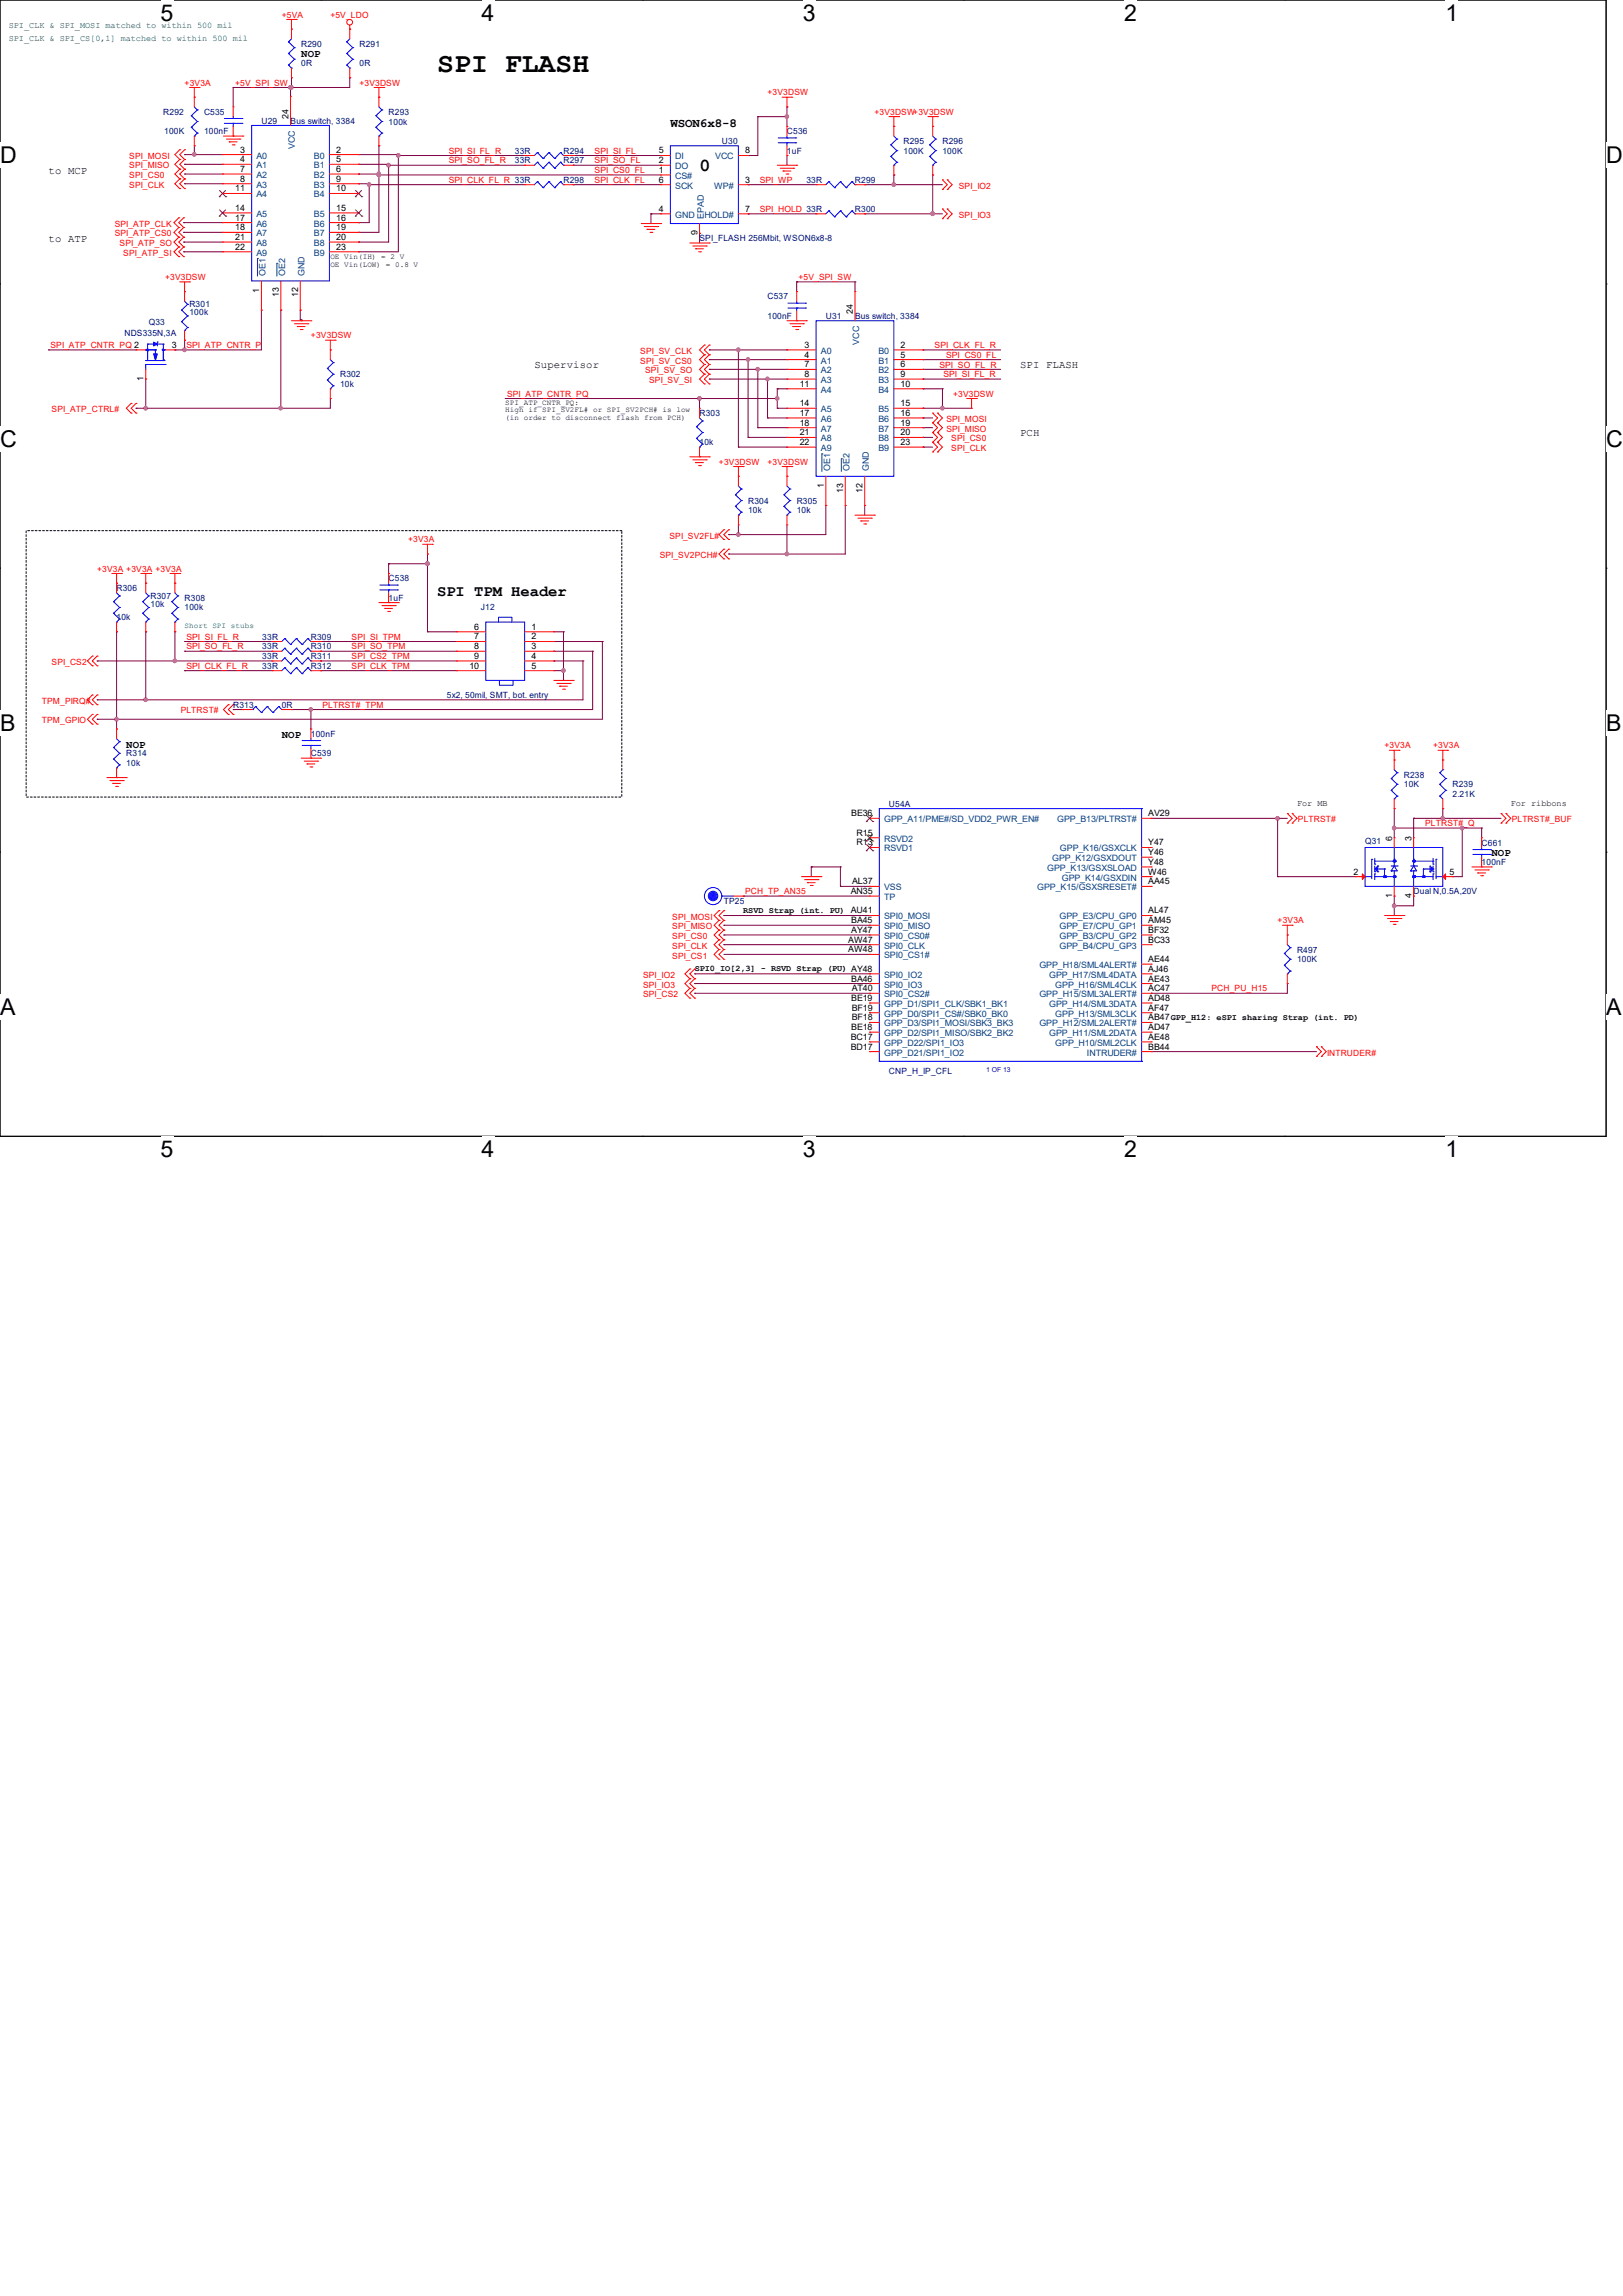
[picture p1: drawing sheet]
<svg xmlns="http://www.w3.org/2000/svg" width="297mm" height="420mm" viewBox="0 0 297 420" stroke-linecap="round" stroke-linejoin="round" font-family="sans-serif">
<defs><g id="words">
<text font-size="5.1" x="80" y="13.2">SPI FLASH</text>
<g font-size="4.2">
<text x="29.4" y="3.8">5</text>
<text x="88.1" y="3.8">4</text>
<text x="146.9" y="3.8">3</text>
<text x="205.7" y="3.8">2</text>
<text x="264.5" y="3.8">1</text>
<text x="0" y="29.8">D</text>
<text x="293.9" y="29.8">D</text>
<text x="0" y="81.7">C</text>
<text x="293.9" y="81.7">C</text>
<text x="0" y="133.7">B</text>
<text x="293.9" y="133.7">B</text>
<text x="0" y="185.6">A</text>
<text x="293.9" y="185.6">A</text>
<text x="29.4" y="211.7">5</text>
<text x="88.1" y="211.7">4</text>
<text x="146.9" y="211.7">3</text>
<text x="205.7" y="211.7">2</text>
<text x="264.5" y="211.7">1</text>
</g>
<text font-size="3.3" x="128" y="31.2">0</text>
<text font-size="2.8" x="80" y="109.1">SPI TPM Header</text>
<text font-size="2.3" x="122.7" y="23.2">WSON6x8-8</text>
<g font-size="1.9">
<text x="55.1" y="10.5">NOP</text>
<text x="8.9" y="31.8">to MCP</text>
<text x="8.9" y="44.2">to ATP</text>
<text x="97.8" y="67.3">Supervisor</text>
<text x="186.7" y="67.3">SPI FLASH</text>
<text x="186.7" y="79.8">PCH</text>
<text x="23.1" y="136.7">NOP</text>
<text x="51.6" y="135">NOP</text>
<text x="272.9" y="156.6">NOP</text>
</g>
<g font-size="1.6" fill="#008000">
<text x="1.6" y="5.1">SPI_CLK &amp; SPI_MOSI matched to within 500 mil</text>
<text x="1.6" y="7.5">SPI_CLK &amp; SPI_CS[0,1] matched to within 500 mil</text>
</g>
<g font-size="1.6" fill="#f00">
<text x="51.6" y="3.2">+5VA</text>
<text x="60.5" y="3.2">+5V_LDO</text>
<text x="33.8" y="15.7">+3V3A</text>
<text x="43" y="15.7">+5V_SPI_SW</text>
<text x="65.8" y="15.7">+3V3DSW</text>
<text x="140.5" y="17.4">+3V3DSW</text>
<text x="160" y="21">+3V3DSW+3V3DSW</text>
<text x="23.7" y="29">SPI_MOSI</text>
<text x="82.1" y="28.1">SPI_SI_FL_R</text>
<text x="82.1" y="29.9">SPI_SO_FL_R</text>
<text x="108.8" y="28.1">SPI_SI_FL</text>
<text x="108.8" y="29.9">SPI_SO_FL</text>
<text x="23.7" y="30.8">SPI_MISO</text>
<text x="23.7" y="34.3">SPI_CLK</text>
<text x="23.7" y="32.6">SPI_CS0</text>
<text x="82.1" y="33.4">SPI_CLK_FL_R 33R</text>
<text x="108.8" y="31.7">SPI_CS0_FL</text>
<text x="108.8" y="33.4">SPI_CLK_FL</text>
<text x="139" y="33.4">SPI_WP</text>
<text x="175.5" y="34.5">SPI_IO2</text>
<text x="21" y="41.4">SPI_ATP_CLK</text>
<text x="139" y="38.8">SPI_HOLD 33R</text>
<text x="175.5" y="39.8">SPI_IO3</text>
<text x="21" y="43.2">SPI_ATP_CS0</text>
<text x="21.9" y="45">SPI_ATP_SO</text>
<text x="22.6" y="46.8">SPI_ATP_SI</text>
<text x="30.2" y="51.2">+3V3DSW</text>
<text x="146.1" y="51.2">+5V_SPI_SW</text>
<text x="9.2" y="63.7">SPI_ATP_CNTR_PQ 2</text>
<text x="34.1" y="63.7">SPI_ATP_CNTR_P</text>
<text x="56.9" y="61.9">+3V3DSW</text>
<text x="117.2" y="64.7">SPI_SV_CLK</text>
<text x="171" y="63.7">SPI_CLK_FL_R</text>
<text x="173.1" y="65.4">SPI_CS0_FL</text>
<text x="117.2" y="66.5">SPI_SV_CS0</text>
<text x="118.1" y="68.3">SPI_SV_SO</text>
<text x="118.8" y="70.1">SPI_SV_SI</text>
<text x="171.9" y="67.2">SPI_SO_FL_R</text>
<text x="172.6" y="69">SPI_SI_FL_R</text>
<text x="9.4" y="75.4">SPI_ATP_CTRL#</text>
<text x="92.8" y="72.6">SPI_ATP_CNTR_PQ</text>
<text x="173.2" y="77.2">SPI_MOSI</text>
<text x="174.4" y="72.6">+3V3DSW</text>
<text x="173.2" y="78.9">SPI_MISO</text>
<text x="174.1" y="82.5">SPI_CLK</text>
<text x="174.1" y="80.7">SPI_CS0</text>
<text x="131.6" y="85">+3V3DSW</text>
<text x="140.5" y="85">+3V3DSW</text>
<text x="74.7" y="99.2">+3V3A</text>
<text x="122.5" y="98.5">SPI_SV2FL#</text>
<text x="17.8" y="104.6">+3V3A +3V3A +3V3A</text>
<text x="120.7" y="102.1">SPI_SV2PCH#</text>
<text x="34.1" y="117">SPI_SI_FL_R</text>
<text x="34.1" y="118.8">SPI_SO_FL_R</text>
<text x="64.3" y="117">SPI_SI_TPM</text>
<text x="64.3" y="118.8">SPI_SO_TPM</text>
<text x="9.4" y="121.6">SPI_CS2</text>
<text x="34.1" y="122.3">SPI_CLK_FL_R</text>
<text x="64.3" y="122.3">SPI_CLK_TPM</text>
<text x="64.3" y="120.6">SPI_CS2_TPM</text>
<text x="7.7" y="128.7">TPM_PIRQ#</text>
<text x="33.1" y="130.5">PLTRST#</text>
<text x="59" y="129.5">PLTRST#_TPM</text>
<text x="7.7" y="132.3">TPM_GPIO</text>
<text x="253.4" y="136.9">+3V3A</text>
<text x="262.3" y="136.9">+3V3A</text>
<text x="237.5" y="150.4">PLTRST#</text>
<text x="260.8" y="151.1">PLTRST#_Q</text>
<text x="276.6" y="150.4">PLTRST#_BUF</text>
<text x="136.4" y="163.6">PCH_TP_AN35</text>
<text x="123" y="168.2">SPI_MOSI</text>
<text x="123" y="170">SPI_MISO</text>
<text x="123" y="171.8">SPI_CS0</text>
<text x="123" y="173.6">SPI_CLK</text>
<text x="233.8" y="168.9">+3V3A</text>
<text x="117.7" y="178.9">SPI_IO2</text>
<text x="123" y="175.3">SPI_CS1</text>
<text x="117.7" y="180.7">SPI_IO3</text>
<text x="117.7" y="182.5">SPI_CS2</text>
<text x="221.7" y="181.4">PCH_PU_H15</text>
<text x="242.9" y="193.1">INTRUDER#</text>
</g>
<g font-size="1.6" fill="#000080">
<text x="55.1" y="8.6">R290</text>
<text x="65.8" y="8.6">R291</text>
<text x="55.1" y="12.1">0R</text>
<text x="65.8" y="12.1">0R</text>
<text x="29.9" y="21">R292</text>
<text x="37.3" y="21">C535</text>
<text x="47.8" y="22.6">U29</text>
<text x="53.2" y="22.6">Bus switch, 3384</text>
<text x="71.1" y="21">R293</text>
<text x="71.1" y="22.8">100k</text>
<text x="30.1" y="24.6">100K</text>
<text x="37.3" y="24.6">100nF</text>
<text x="94.2" y="28.1">33R</text>
<text x="94.2" y="29.9">33R</text>
<text x="103.1" y="28.1">R294</text>
<text x="103.1" y="29.9">R297</text>
<text x="132.1" y="26.3">U30</text>
<text x="144" y="24.6">C536</text>
<text x="144" y="28.1">1uF</text>
<text x="165.4" y="26.3">R295</text>
<text x="165.4" y="28.1">100K</text>
<text x="172.5" y="26.3">R296</text>
<text x="172.5" y="28.1">100K</text>
<text x="103.1" y="33.4">R298</text>
<text x="147.6" y="33.4">33R</text>
<text x="156.5" y="33.4">R299</text>
<text x="156.5" y="38.8">R300</text>
<text x="128" y="44.1">SPI_FLASH 256Mbit, WSON6x8-8</text>
<text x="27.2" y="59.4">Q33</text>
<text x="34.7" y="56.2">R301</text>
<text x="34.7" y="57.6">100k</text>
<text x="140.5" y="54.8">C537</text>
<text x="140.5" y="58.3">100nF</text>
<text x="151.1" y="58.3">U31</text>
<text x="156.5" y="58.3">Bus switch, 3384</text>
<text x="22.8" y="61.6">NDS335N,3A</text>
<text x="62.2" y="69">R302</text>
<text x="62.2" y="70.8">10k</text>
<text x="128" y="76.1">R303</text>
<text x="128" y="81.4">10k</text>
<text x="136.9" y="92.1">R304</text>
<text x="136.9" y="93.9">10k</text>
<text x="145.8" y="92.1">R305</text>
<text x="145.8" y="93.9">10k</text>
<text x="71.1" y="106.3">C538</text>
<text x="21.3" y="108.1">R306</text>
<text x="21.3" y="113.5">10k</text>
<text x="27.6" y="109.6">R307</text>
<text x="27.6" y="111">10k</text>
<text x="33.8" y="109.9">R308</text>
<text x="33.8" y="111.7">100k</text>
<text x="71.1" y="109.9">1uF</text>
<text x="88" y="111.7">J12</text>
<text x="48" y="117">33R</text>
<text x="48" y="118.8">33R</text>
<text x="56.9" y="117">R309</text>
<text x="56.9" y="118.8">R310</text>
<text x="48" y="122.3">33R</text>
<text x="48" y="120.6">33R</text>
<text x="56.9" y="122.3">R312</text>
<text x="56.9" y="120.6">R311</text>
<text x="42.7" y="129.5">R313</text>
<text x="51.6" y="129.5">0R</text>
<text x="81.8" y="127.7">5x2, 50mil, SMT, bot. entry</text>
<text x="56.9" y="134.8">100nF</text>
<text x="23.1" y="138.3">R314</text>
<text x="23.1" y="140.1">10k</text>
<text x="56.9" y="138.3">C539</text>
<text x="256.9" y="142.2">R238</text>
<text x="162.7" y="147.6">U54A</text>
<text x="256.9" y="144">10K</text>
<text x="265.8" y="144">R239</text>
<text x="265.8" y="145.8">2.21K</text>
<text x="249.8" y="154.3">Q31</text>
<text x="271.1" y="154.7">C661</text>
<text x="271.1" y="158.2">100nF</text>
<text x="132.5" y="165.3">TP25</text>
<text x="258.7" y="163.6">Dual N,0.5A,20V</text>
<text x="237.4" y="174.2">R497</text>
<text x="237.4" y="176">100K</text>
<text x="162.7" y="196.5">CNP_H_IP_CFL</text>
</g>
<g font-size="1.6">
<text x="52.8" y="21.7" transform="rotate(-90 52.8 21.7)">24</text>
<text x="43.9" y="27.9">3</text>
<text x="43.9" y="29.7">4</text>
<text x="61.5" y="27.9">2</text>
<text x="61.5" y="29.7">5</text>
<text x="120.6" y="29.8">2</text>
<text x="120.6" y="28.1">5</text>
<text x="136.4" y="28.1">8</text>
<text x="43.1" y="35">11</text>
<text x="43.9" y="31.5">7</text>
<text x="43.9" y="33.2">8</text>
<text x="61.5" y="31.5">6</text>
<text x="61.5" y="33.2">9</text>
<text x="61.5" y="35">10</text>
<text x="120.6" y="31.6">1</text>
<text x="120.6" y="33.4">6</text>
<text x="136.4" y="33.4">3</text>
<text x="43.1" y="38.6">14</text>
<text x="43.1" y="40.3">17</text>
<text x="61.5" y="38.6">15</text>
<text x="61.5" y="40.3">16</text>
<text x="120.6" y="38.7">4</text>
<text x="136.4" y="38.7">7</text>
<text x="43.1" y="42.1">18</text>
<text x="43.1" y="43.9">21</text>
<text x="43.1" y="45.7">22</text>
<text x="61.5" y="42.1">19</text>
<text x="61.5" y="43.9">20</text>
<text x="61.5" y="45.7">23</text>
<text x="127.6" y="43" transform="rotate(-90 127.6 43)">9</text>
<text x="47.5" y="53.5" transform="rotate(-90 47.5 53.5)">1</text>
<text x="51" y="54.4" transform="rotate(-90 51 54.4)">13</text>
<text x="54.6" y="54.4" transform="rotate(-90 54.6 54.4)">12</text>
<text x="156.1" y="57.4" transform="rotate(-90 156.1 57.4)">24</text>
<text x="31.5" y="63.6">3</text>
<text x="147.2" y="63.6">3</text>
<text x="147.2" y="65.4">4</text>
<text x="164.8" y="63.6">2</text>
<text x="164.8" y="65.4">5</text>
<text x="26.3" y="69.7" transform="rotate(-90 26.3 69.7)">1</text>
<text x="146.3" y="70.7">11</text>
<text x="147.2" y="67.2">7</text>
<text x="147.2" y="69">8</text>
<text x="164.8" y="67.2">6</text>
<text x="164.8" y="69">9</text>
<text x="164.8" y="70.7">10</text>
<text x="146.3" y="74.3">14</text>
<text x="146.3" y="76.1">17</text>
<text x="146.3" y="77.9">18</text>
<text x="164.8" y="74.3">15</text>
<text x="164.8" y="76.1">16</text>
<text x="164.8" y="77.9">19</text>
<text x="146.3" y="79.6">21</text>
<text x="146.3" y="81.4">22</text>
<text x="164.8" y="79.6">20</text>
<text x="164.8" y="81.4">23</text>
<text x="150.8" y="89.2" transform="rotate(-90 150.8 89.2)">1</text>
<text x="154.3" y="90.1" transform="rotate(-90 154.3 90.1)">13</text>
<text x="157.9" y="90.1" transform="rotate(-90 157.9 90.1)">12</text>
<text x="86.8" y="115.2">6</text>
<text x="86.8" y="118.7">8</text>
<text x="86.8" y="117">7</text>
<text x="97.2" y="117">2</text>
<text x="97.2" y="115.2">1</text>
<text x="97.2" y="118.7">3</text>
<text x="85.9" y="122.3">10</text>
<text x="86.8" y="120.5">9</text>
<text x="97.2" y="120.5">4</text>
<text x="97.2" y="122.3">5</text>
<text x="155.8" y="149.3">BE36</text>
<text x="210.1" y="149.3">AV29</text>
<text x="237.4" y="147.4">For MB</text>
<text x="276.5" y="147.4">For ribbons</text>
<text x="156.8" y="152.9">R15</text>
<text x="156.8" y="154.6">R13</text>
<text x="210.1" y="154.6">Y47</text>
<text x="254.8" y="153.8" transform="rotate(-90 254.8 153.8)">6</text>
<text x="258.3" y="153.8" transform="rotate(-90 258.3 153.8)">3</text>
<text x="156" y="161.8">AL37</text>
<text x="210.1" y="160">W46</text>
<text x="210.1" y="156.4">Y46</text>
<text x="210.1" y="161.8">AA45</text>
<text x="210.1" y="158.2">Y48</text>
<text x="247.7" y="160">2</text>
<text x="265.3" y="160">5</text>
<text x="136" y="167">RSVD Strap (int. PU) AU41</text>
<text x="155.7" y="163.5">AN35</text>
<text x="210.1" y="167.1">AL47</text>
<text x="254.8" y="164.3" transform="rotate(-90 254.8 164.3)">1</text>
<text x="258.3" y="164.3" transform="rotate(-90 258.3 164.3)">4</text>
<text x="155.2" y="172.4">AW47</text>
<text x="155.8" y="168.9">BA45</text>
<text x="155.8" y="170.6">AY47</text>
<text x="210.1" y="172.4">BC33</text>
<text x="210.1" y="170.6">BF32</text>
<text x="210.1" y="168.9">AM45</text>
<text x="127.1" y="177.6">SPI0_IO[2,3] - RSVD Strap (PU) AY48</text>
<text x="155.2" y="174.2">AW48</text>
<text x="155.8" y="179.5">BA46</text>
<text x="210.1" y="179.5">AE43</text>
<text x="210.1" y="177.8">AJ46</text>
<text x="210.1" y="176">AE44</text>
<text x="155.8" y="183.1">BE19</text>
<text x="155.9" y="181.3">AT40</text>
<text x="155.9" y="184.9">BF19</text>
<text x="210.1" y="183.1">AD48</text>
<text x="210.1" y="181.3">AC47</text>
<text x="210.1" y="184.9">AF47</text>
<text x="155.7" y="190.2">BC17</text>
<text x="155.7" y="192">BD17</text>
<text x="155.8" y="188.4">BE18</text>
<text x="155.9" y="186.7">BF18</text>
<text x="210.1" y="190.2">AE48</text>
<text x="210.1" y="188.4">AD47</text>
<text x="210.1" y="186.7">AB47GPP_H12: eSPI sharing Strap (int. PD)</text>
<text x="210.1" y="192">BB44</text>
</g>
<g font-size="1.6" fill="#004080">
<text x="46.9" y="29">A0</text>
<text x="53.9" y="27.3" transform="rotate(-90 53.9 27.3)">VCC</text>
<text x="57.4" y="29">B0</text>
<text x="123.6" y="29.2">DI</text>
<text x="130.9" y="29.2">VCC</text>
<text x="46.9" y="30.8">A1</text>
<text x="46.9" y="32.6">A2</text>
<text x="46.9" y="34.3">A3</text>
<text x="57.4" y="30.8">B1</text>
<text x="57.4" y="32.6">B2</text>
<text x="57.4" y="34.3">B3</text>
<text x="123.6" y="32.7">CS#</text>
<text x="123.6" y="30.9">DO</text>
<text x="123.6" y="34.5">SCK</text>
<text x="130.7" y="34.5">WP#</text>
<text x="46.9" y="36.1">A4</text>
<text x="46.9" y="39.7">A5</text>
<text x="46.9" y="41.4">A6</text>
<text x="57.4" y="36.1">B4</text>
<text x="57.4" y="39.7">B5</text>
<text x="57.4" y="41.4">B6</text>
<text x="123.6" y="39.8">GND</text>
<text x="128.8" y="40" transform="rotate(-90 128.8 40)">EPAD</text>
<text x="128.9" y="39.8">HOLD#</text>
<text x="46.9" y="43.2">A7</text>
<text x="46.9" y="45">A8</text>
<text x="46.9" y="46.8">A9</text>
<text x="57.4" y="43.2">B7</text>
<text x="57.4" y="45">B8</text>
<text x="57.4" y="46.8">B9</text>
<text x="48.6" y="50.5" transform="rotate(-90 48.6 50.5)">OE1</text>
<text x="52.2" y="50.5" transform="rotate(-90 52.2 50.5)">OE2</text>
<text x="55.7" y="50.5" transform="rotate(-90 55.7 50.5)">GND</text>
<text x="150.2" y="64.7">A0</text>
<text x="157.2" y="63" transform="rotate(-90 157.2 63)">VCC</text>
<text x="160.7" y="64.7">B0</text>
<text x="150.2" y="66.5">A1</text>
<text x="150.2" y="68.3">A2</text>
<text x="150.2" y="70.1">A3</text>
<text x="150.2" y="71.8">A4</text>
<text x="160.7" y="66.5">B1</text>
<text x="160.7" y="68.3">B2</text>
<text x="160.7" y="70.1">B3</text>
<text x="160.7" y="71.8">B4</text>
<text x="150.2" y="75.4">A5</text>
<text x="150.2" y="77.2">A6</text>
<text x="160.7" y="75.4">B5</text>
<text x="160.7" y="77.2">B6</text>
<text x="150.2" y="79">A7</text>
<text x="150.2" y="80.7">A8</text>
<text x="150.2" y="82.5">A9</text>
<text x="160.7" y="79">B7</text>
<text x="160.7" y="80.7">B8</text>
<text x="160.7" y="82.5">B9</text>
<text x="151.9" y="86.2" transform="rotate(-90 151.9 86.2)">OE1</text>
<text x="155.5" y="86.2" transform="rotate(-90 155.5 86.2)">OE2</text>
<text x="159" y="86.2" transform="rotate(-90 159 86.2)">GND</text>
<text x="161.8" y="154">RSVD2</text>
<text x="161.8" y="155.7">RSVD1</text>
<text x="161.8" y="150.4">GPP_A11/PME#/SD_VDD2_PWR_EN#</text>
<text x="193.5" y="150.4">GPP_B13/PLTRST#</text>
<text x="194" y="155.7">GPP_K16/GSXCLK</text>
<text x="191.6" y="159.3">GPP_K13/GSXSLOAD</text>
<text x="192.5" y="157.5">GPP_K12/GSXDOUT</text>
<text x="194.3" y="161.1">GPP_K14/GSXDIN</text>
<text x="161.8" y="162.9">VSS</text>
<text x="161.8" y="164.6">TP</text>
<text x="189.8" y="162.9">GPP_K15/GSXSRESET#</text>
<text x="161.8" y="173.5">SPI0_CLK</text>
<text x="161.8" y="170">SPI0_MISO</text>
<text x="161.8" y="168.2">SPI0_MOSI</text>
<text x="161.8" y="171.7">SPI0_CS0#</text>
<text x="193.9" y="168.2">GPP_E3/CPU_GP0</text>
<text x="193.9" y="173.5">GPP_B4/CPU_GP3</text>
<text x="193.9" y="171.7">GPP_B3/CPU_GP2</text>
<text x="193.9" y="170">GPP_E7/CPU_GP1</text>
<text x="161.8" y="178.9">SPI0_IO2</text>
<text x="161.8" y="175.3">SPI0_CS1#</text>
<text x="190.2" y="177.1">GPP_H18/SML4ALERT#</text>
<text x="192" y="178.9">GPP_H17/SML4DATA</text>
<text x="161.8" y="180.6">SPI0_IO3</text>
<text x="161.8" y="182.4">SPI0_CS2#</text>
<text x="161.8" y="186">GPP_D0/SPI1_CS#/SBK0_BK0</text>
<text x="161.8" y="184.2">GPP_D1/SPI1_CLK/SBK1_BK1</text>
<text x="190.2" y="182.4">GPP_H15/SML3ALERT#</text>
<text x="192" y="184.2">GPP_H14/SML3DATA</text>
<text x="193.1" y="180.6">GPP_H16/SML4CLK</text>
<text x="193.1" y="186">GPP_H13/SML3CLK</text>
<text x="161.8" y="191.3">GPP_D22/SPI1_IO3</text>
<text x="161.8" y="189.5">GPP_D2/SPI1_MISO/SBK2_BK2</text>
<text x="161.8" y="187.8">GPP_D3/SPI1_MOSI/SBK3_BK3</text>
<text x="190.2" y="187.8">GPP_H12/SML2ALERT#</text>
<text x="192" y="189.5">GPP_H11/SML2DATA</text>
<text x="193.1" y="191.3">GPP_H10/SML2CLK</text>
<text x="161.8" y="193.1">GPP_D21/SPI1_IO2</text>
<text x="198.9" y="193.1">INTRUDER#</text>
</g>
<g font-size="1.4">
<text x="60.5" y="47.4">OE Vin(IH) = 2 V</text>
<text x="60.5" y="48.8">OE Vin(LOW) = 0.8 V</text>
<text x="92.5" y="74">SPI_ATP_CNTR_PQ:</text>
<text x="92.5" y="75.4">High if SPI_SV2FL# or SPI_SV2PCH# is low</text>
<text x="92.5" y="76.8">(in order to disconnect flash from PCH)</text>
</g>
<text font-size="1.4" fill="#008000" x="33.8" y="114.9">Short SPI stubs</text>
<text font-size="1.3" fill="#00f" x="180.5" y="196">1 OF 13</text>
</g></defs>
<path d="M0 0h293.9v207.9h-293.9z" fill="none" stroke="#000" stroke-width=".18"/>
<g fill="#fff">
<path d="M29.4 0h2.3v4.7h-2.3z"/>
<path d="M29.4 207.9h2.3v4.7h-2.3z"/>
</g>
<path d="M58.8 0h.1M58.8 207.9h.1" fill="none" stroke="#000" stroke-width=".18"/>
<g fill="#fff">
<path d="M88.1 0h2.4v4.7h-2.4z"/>
<path d="M88.1 207.9h2.4v4.7h-2.4z"/>
</g>
<path d="M117.6 0h.1M117.6 207.9h.1" fill="none" stroke="#000" stroke-width=".18"/>
<g fill="#fff">
<path d="M146.9 0h2.4v4.7h-2.4z"/>
<path d="M146.9 207.9h2.4v4.7h-2.4z"/>
</g>
<path d="M176.3 0h.1M176.3 207.9h.1" fill="none" stroke="#000" stroke-width=".18"/>
<g fill="#fff">
<path d="M205.7 0h2.4v4.7h-2.4z"/>
<path d="M205.7 207.9h2.4v4.7h-2.4z"/>
</g>
<path d="M235.1 0h.1M235.1 207.9h.1" fill="none" stroke="#000" stroke-width=".18"/>
<g fill="#fff">
<path d="M264.5 0h2.4v4.7h-2.4z"/>
<path d="M264.5 207.9h2.4v4.7h-2.4z"/>
<path d="M0 26h3v4.7h-3z"/>
<path d="M293.9 26h3.1v4.7h-3.1z"/>
<path d="M0 77.9h3v4.7h-3z"/>
<path d="M293.9 77.9h3.1v4.7h-3.1z"/>
</g>
<path d="M0 51.9h.1M293.9 51.9h.1" fill="none" stroke="#000" stroke-width=".18"/>
<g fill="#fff">
<path d="M0 129.9h2.8v4.7h-2.8z"/>
<path d="M293.9 129.9h2.9v4.7h-2.9z"/>
</g>
<path d="M0 103.9h.1M293.9 103.9h.1" fill="none" stroke="#000" stroke-width=".18"/>
<g fill="#fff">
<path d="M0 181.8h2.8v4.8h-2.8z"/>
<path d="M293.8 181.8h3v4.8h-3z"/>
</g>
<path d="M0 155.9h.1M293.9 155.9h.1" fill="none" stroke="#000" stroke-width=".18"/>
<path d="M4.8 97.1h109v48.7h-109z" fill="none" stroke="#000" stroke-width=".18" stroke-dasharray=".3"/>
<g fill="none" stroke="#800040" stroke-width=".18">
<path d="M42.7 16h.1M42.7 16v3.6M53.2 16h.1M53.2 16v1.6M53.3 16h.1M53.3 14.2h.1M53.3 14.2v1.8M64 14.2h.1M64 14.2v1.8h-21.3M144 19.6h.1M144 19.6v3.5M33.8 30.1h.1"/>
<path d="M33.8 33.6h.1M33.8 31.8h.1M33.8 28.3h.1M33.8 28.3h6.9M33.8 30.1h6.9M33.8 33.6h6.9M33.8 31.8h6.9M35.6 28.3h.1M35.6 26.7h.1M35.6 26.7v1.6M65.6 30.1h.1M65.6 28.3h.1"/>
<path d="M65.6 33.6h.1M65.6 31.8h.1M65.6 28.3h7.3M65.6 30.1h5.5M65.6 33.6h2M65.6 31.8h3.7M67.6 33.8h.1M67.6 33.6h.1M67.6 33.6v7.1h-2M67.6 33.8h28.4M69.3 32h.1M69.3 26.7h.1"/>
<path d="M69.3 31.8h.1M69.3 26.7v15.8h-3.7M69.3 32h51.6M71.1 30.2h.1M71.1 30.1h.1M71.1 30.1v14.2h-5.5M71.1 30.2h24.9M72.9 28.4h.1M72.9 28.3h.1M72.9 28.3v17.8h-7.3M72.9 28.4h23.1M104.9 28.4h.1"/>
<path d="M104.9 30.2h.1M104.9 33.8h.1M104.9 28.4h16M104.9 30.2h16M104.9 33.8h16M119.1 39.1h.1M119.1 39.1h1.8M119.1 39.1v1.8M136.9 39.1h.1M136.9 28.4h.1M136.9 33.8h.1M136.9 39.1h12.5"/>
<path d="M136.9 33.8h12.5M138.7 21.3h.1M138.7 21.3v7.1h-1.8M138.7 21.3h5.3M144 21.3h.1M144 28.4h.1M144 28.4v1.8M158.2 33.8h.1M158.2 39.1h.1M158.2 39.1h14.3M158.2 33.8h14.3M163.6 33.8h.1"/>
<path d="M163.6 32h.1M163.6 32v1.8M170.7 39.1h.1M170.7 32h.1M170.7 32v7.1M33.6 46.1h.1M33.6 44.3h.1M33.6 42.5h.1M33.6 40.7h.1M33.6 46.1h7.1M33.6 44.3h7.1M33.6 42.5h7.1"/>
<path d="M33.6 40.7h7.1M47.8 56.7h.1M47.8 56.7v7.3h-15.8M51.4 56.7h.1M51.4 56.7v18M54.9 56.7h.1M54.9 56.7v1.8h.2M55.1 58.5h.1M55.1 58.7h.1M55.1 58.5v.2M65.6 40.7h.1M65.6 42.5h.1"/>
<path d="M65.6 44.3h.1M65.6 46.1h.1M128 42.7h.1M128 42.7v1.7M145.8 51.6h.1M145.8 51.6h10.7M145.8 51.6v1.7M156.5 51.6h.1M156.5 51.6v1.7M8.9 64h.1M8.9 64h16M24.9 74.7h.1"/>
<path d="M26.7 69.3h.1M26.7 74.7h.1M26.7 69.3v5.4M32 64h.1M33.8 64h.1M33.8 62.2h.1M33.8 62.2v1.8M51.4 74.7h.1M60.5 72.9h.1M60.5 72.9v1.8h-35.6M92.5 72.9h.1M92.5 72.9h49.7"/>
<path d="M128 72.9h.1M128 72.9v1.8M129.8 69.3h.1M129.8 67.6h.1M129.8 65.8h.1M129.8 64h.1M129.8 64h14.2M129.8 65.8h14.2M129.8 69.3h14.2M129.8 67.6h14.2M135.1 64h.1M135.1 64v17.8"/>
<path d="M136.9 65.8h.1M136.9 65.8v14.2M138.7 67.6h.1M138.7 78.2h.1M138.7 67.6v10.6M138.7 78.2h5.3M140.5 69.3h.1M140.5 76.5h.1M140.5 76.5h3.5M140.5 69.3v7.2M142.2 72.9h.1M142.2 74.7h.1"/>
<path d="M142.2 71.1h.1M142.2 74.7h1.8M142.2 71.1v3.6M142.2 71.1h1.8M168.9 65.8h.1M168.9 64h.1M168.9 69.3h.1M168.9 67.6h.1M168.9 76.5h.1M168.9 78.2h.1M168.9 71.1h.1M168.9 74.7h.1"/>
<path d="M168.9 64h14.2M168.9 74.7h8.9M168.9 65.8h14.2M168.9 69.3h14.2M168.9 67.6h14.2M168.9 76.5h1.8M168.9 78.2h1.8M168.9 71.1h3.6M172.5 74.7h.1M172.5 71.1h.1M172.5 71.1v3.6M133.3 97.8h.1"/>
<path d="M135.1 81.8h.1M135.1 97.8h.1M135.1 81.8h8.9M135.1 96v1.8M136.9 80h.1M136.9 80h7.1M144 96v5.3M151.1 92.5h.1M151.1 92.5v5.3h-17.8M154.7 92.5h.1M154.7 92.5v8.8h-21.4M158.2 92.5h.1"/>
<path d="M158.2 92.5v1.7M168.9 80h.1M168.9 81.8h.1M168.9 80h1.8M168.9 81.8h1.8M21.3 115.6h.1M21.3 115.6v17.7M26.7 115.6h.1M26.7 115.6v12.4M32 115.6h.1M32 115.6v5.3M33.8 117.3h.1"/>
<path d="M33.8 119.1h.1M33.8 117.3h16M33.8 119.1h16M58.7 117.3h.1M58.7 119.1h.1M58.7 117.3h24.9M58.7 119.1h24.9M71.1 103.1h.1M71.1 103.1v1.8M71.1 103.1h7.1M78.2 101.3h.1M78.2 115.6h.1"/>
<path d="M78.2 103.1h.1M78.2 101.3v14.3M78.2 115.6h5.4M101.3 119.1h.1M101.3 117.3h.1M101.3 117.3h8.9M101.3 119.1h7.2M101.3 115.6h1.8M103.1 115.6h.1M103.1 115.6v8.9M108.5 119.1h.1M108.5 119.1v10.7h-55.2"/>
<path d="M110.2 117.3h.1M110.2 117.3v14.3h-92.4M133.3 101.3h.1M144 101.3h.1M17.8 120.9h.1M17.8 128h.1M17.8 131.6h.1M17.8 120.9h32M21.3 131.6h.1M21.3 133.3h.1M26.7 128h.1M32 120.9h.1"/>
<path d="M33.8 122.7h.1M33.8 122.7h16M42.7 129.8h.1M42.7 129.8h1.7M53.3 129.8h.1M56.9 129.8h.1M56.9 129.8v3.5M58.7 122.7h.1M58.7 120.9h.1M58.7 122.7h24.9M58.7 120.9h24.9M101.3 120.9h.1"/>
<path d="M101.3 122.7h1.8M101.3 120.9h5.4M103.1 122.7h.1M103.1 124.5h.1M106.7 120.9h.1M106.7 120.9v7.1h-88.9M148.5 158.6h.1M148.5 158.6h5.3M148.5 158.6v1.8M153.8 158.6h.1M153.8 158.6v3.5M210.7 149.7h24.9"/>
<path d="M233.8 149.7h.1M233.8 149.7v10.7M255.1 151.5h.1M255.1 147.9h.1M255.1 147.9v5.3M255.1 151.5h16M258.7 149.7h.1M258.7 149.7h16M258.7 149.7v3.5M264 149.7h.1M264 147.9h.1M264 147.9v1.8"/>
<path d="M267.6 151.5h.1M267.6 151.5v8.9h-1.8M271.1 151.5h.1M271.1 151.5v1.7M127.1 179.9h.1M127.1 178.1h.1M127.1 179.9h32M127.1 178.1h32M132.5 172.8h.1M132.5 167.5h.1M132.5 169.2h.1M132.5 171h.1"/>
<path d="M132.5 172.8h26.6M132.5 167.5h26.6M132.5 169.2h26.6M132.5 171h26.6M132.5 174.6h26.6M136 163.9h.1M136 163.9h23.1M153.8 162.1h.1M153.8 162.1h5.3M159.1 174.6h.1M233.8 160.4h.1M233.8 160.4h14.2"/>
<path d="M235.6 179.9h.1M235.6 179.9v1.8h-24.9M255.1 165.7h.1M255.1 163.9h.1M255.1 163.9v3.6M258.7 163.9h.1M258.7 163.9v1.8h-3.6M265.8 160.4h.1M127.1 181.7h.1M127.1 181.7h32M210.7 181.7h.1M210.7 192.4h.1"/>
<path d="M210.7 192.4h30.2"/>
</g>
<g fill="#f0f" stroke="#f0f" stroke-width=".18">
<circle cx="35.5" cy="28.2" r=".33"/>
<circle cx="33.7" cy="64" r=".33"/>
<circle cx="71.1" cy="30.2" r=".33"/>
<circle cx="72.9" cy="28.4" r=".33"/>
<circle cx="69.3" cy="32" r=".33"/>
<circle cx="67.5" cy="33.8" r=".33"/>
<circle cx="144" cy="21.3" r=".33"/>
<circle cx="170.7" cy="39.1" r=".33"/>
<circle cx="32" cy="120.9" r=".33"/>
<circle cx="78.2" cy="103.1" r=".33"/>
<circle cx="26.6" cy="128" r=".33"/>
<circle cx="21.3" cy="131.6" r=".33"/>
<circle cx="56.9" cy="129.8" r=".33"/>
<circle cx="26.6" cy="74.7" r=".33"/>
<circle cx="163.5" cy="33.8" r=".33"/>
<circle cx="51.4" cy="74.7" r=".33"/>
<circle cx="53.3" cy="16" r=".33"/>
<circle cx="140.4" cy="69.3" r=".33"/>
<circle cx="138.7" cy="67.5" r=".33"/>
<circle cx="136.9" cy="65.8" r=".33"/>
<circle cx="135.1" cy="64" r=".33"/>
<circle cx="135.1" cy="97.8" r=".33"/>
<circle cx="128" cy="72.9" r=".33"/>
<circle cx="142.2" cy="72.9" r=".33"/>
<circle cx="172.4" cy="74.7" r=".33"/>
<circle cx="144" cy="101.3" r=".33"/>
<circle cx="103.1" cy="122.7" r=".33"/>
<circle cx="69.3" cy="31.8" r=".33"/>
<circle cx="233.8" cy="149.7" r=".33"/>
<circle cx="255.1" cy="165.7" r=".33"/>
<circle cx="255.1" cy="151.5" r=".33"/>
<circle cx="267.6" cy="151.5" r=".33"/>
<circle cx="264" cy="149.7" r=".33"/>
<circle cx="53.1" cy="16" r=".33"/>
</g>
<g fill="none" stroke="#f00" stroke-width=".18">
<path d="M34.7 16h1.7M35.6 17.8h.1M35.6 16v3.6M36.4 16h.1M42.7 19.6h.1M42.7 19.6v1.7M52.5 3.6h1.7M53.3 5.3h.1M53.3 3.6v1.7M54.2 3.6h.1M64 5.3h.1M64 14.2h.1"/>
<path d="M64 4.6v2.5M64 12.4v1.8M68.5 16h1.7M69.3 17.8h.1M69.3 16v1.8M70.2 16h.1M143.1 17.8h1.8M144 19.6h.1M144 17.8v1.8M144.9 17.8h.1M32.7 39.8h.1M32.7 39.8l-.9 .9 .9 .9"/>
<path d="M32.9 27.4h.1M32.9 29.2h.1M32.9 30.9h.1M32.9 32.7h.1M32.9 34.5h.1M32.9 27.4l-.9 .9 .9 .9M32.9 29.2l-.9 .9 .9 .8M32.9 32.7l-.9 .9 .9 .9M32.9 30.9l-.9 .9 .9 .9M33.6 39.8h.1M33.6 39.8l-.9 .9 .9 .9M33.8 27.4h.1"/>
<path d="M33.8 29.2h.1M33.8 30.9h.1M33.8 32.7h.1M33.8 34.5h.1M33.8 27.4l-.9 .9 .9 .9M33.8 29.2l-.9 .9 .9 .8M33.8 32.7l-.9 .9 .9 .9M33.8 30.9l-.9 .9 .9 .9M35.6 26.7h.1M35.6 24.9v1.8M40.9 24.9h3.5M41.4 25.4h2.5"/>
<path d="M42 26h.1M42 26h1.4M42.5 26.5h.3M42.7 24.9h.1M42.7 23.1v1.8M42.8 26.5h.1M43.9 25.4h.1M44.4 24.9h.1M96 28.4h.1M96 28.4h1.8M103.1 28.4h1.8M104.9 28.4h.1"/>
<path d="M120.9 32h.1M120.9 30.2h.1M120.9 39.1h.1M120.9 28.4h.1M120.9 33.8h.1M120.9 30.2h1.8M120.9 32h1.8M120.9 33.8h1.8M120.9 39.1h1.8M120.9 28.4h1.8M135.1 33.8h1.8M135.1 39.1h1.8"/>
<path d="M135.1 28.4h1.8M136.9 33.8h.1M136.9 39.1h.1M136.9 28.4h.1M142.2 30.2h3.6M142.8 30.8h2.4M143.3 31.3h.1M143.3 31.3h1.4M143.8 31.8h.4M144 23.1h.1M144 28.4h.1M144 23.1v1.8"/>
<path d="M144 26.7v1.7M144.2 31.8h.1M145.2 30.8h.1M145.8 30.2h.1M149.4 33.8h.1M149.4 39.1h.1M149.4 33.8h1.7M149.4 39.1h1.7M156.5 33.8h1.7M156.5 39.1h1.7M158.2 33.8h.1M158.2 39.1h.1"/>
<path d="M162.7 21.3h1.8M163.6 23.1h.1M163.6 21.3v1.8M164.5 21.3h.1M169.8 21.3h1.8M170.7 23.1h.1M170.7 32h.1M170.7 21.3v3.6M170.7 30.2v1.8M171.6 21.3h.1M172.5 32.9h.1M172.5 34.7h.1"/>
<path d="M172.5 38.2h.1M172.5 32.9l.9 .9-.9 .9M172.5 38.2l.9 .9-.9 .9M173.4 32.9h.1M173.4 34.7h.1M173.4 38.2h.1M173.4 32.9l.8 .9-.8 .9M173.4 38.2l.8 .9-.8 .9M32.7 45.2h.1M32.7 46.9h.1M32.7 43.4h.1M32.7 41.6h.1"/>
<path d="M32.7 45.2l-.9 .9 .9 .8M32.7 43.4l-.9 .9 .9 .9M32.7 41.6l-.9 .9 .9 .9M32.9 51.6h1.8M33.6 45.2h.1M33.6 46.9h.1M33.6 43.4h.1M33.6 41.6h.1M33.6 45.2l-.9 .9 .9 .8M33.6 43.4l-.9 .9 .9 .9M33.6 41.6l-.9 .9 .9 .9M33.8 53.3h.1"/>
<path d="M33.8 51.6v3.5M34.7 51.6h.1M53.3 58.7h3.6M53.9 59.2h2.4M54.4 59.7h.1M54.4 59.7h1.4M56.3 59.2h.1M56.9 58.7h.1M117.3 40.9h3.6M117.9 41.4h2.5M118.4 42h.1M118.4 42h1.4"/>
<path d="M119 42.5h.3M119.3 42.5h.1M120.4 41.4h.1M120.9 40.9h.1M126.2 44.4h3.6M126.8 45h2.4M127.3 45.5h.1M127.3 45.5h1.4M127.8 46.1h.4M128 42.7h.1M128 40.9v1.8M128.2 46.1h.1"/>
<path d="M129.2 45h.1M129.8 44.4h.1M144 58.7h3.6M144.6 59.2h2.4M145.1 59.7h.1M145.1 59.7h1.4M145.8 53.3h.1M145.8 58.7h.1M145.8 53.3v1.8M145.8 56.9v1.8M147 59.2h.1M147.6 58.7h.1"/>
<path d="M156.5 53.3h.1M156.5 53.3v5.4M172.5 40h.1M173.4 40h.1M24 73.8h.1M24 75.6h.1M24 73.8l-.9 .9 .9 .9M24.9 73.8h.1M24.9 75.6h.1M24.9 73.8l-.9 .9 .9 .9M33.8 62.2h.1M33.8 60.5v1.7"/>
<path d="M54.9 60.3h.4M55.3 60.3h.1M59.6 62.2h1.7M60.5 64h.1M60.5 72.9h.1M60.5 62.2v3.6M60.5 71.1v1.8M61.3 62.2h.1M128.9 68.5h.1M128.9 70.2h.1M128.9 66.7h.1M128.9 63.1h.1"/>
<path d="M128.9 64.9h.1M128.9 68.5l-.9 .8 .9 .9M128.9 66.7l-.9 .9 .9 .9M128.9 63.1l-.9 .9 .9 .9M128.9 64.9l-.9 .9 .9 .9M129.8 68.5h.1M129.8 70.2h.1M129.8 66.7h.1M129.8 63.1h.1M129.8 64.9h.1M129.8 68.5l-.9 .8 .9 .9M129.8 66.7l-.9 .9 .9 .9"/>
<path d="M129.8 63.1l-.9 .9 .9 .9M129.8 64.9l-.9 .9 .9 .9M144 64h.1M144 65.8h.1M144 67.6h.1M144 69.3h.1M144 71.1h.1M144 74.7h.1M144 76.5h.1M144 78.2h.1M144 64h5.4M144 65.8h5.4"/>
<path d="M144 67.6h5.4M144 69.3h5.4M144 71.1h5.4M144 74.7h5.4M144 76.5h5.4M144 78.2h5.4M145.6 60.3h.4M146 60.3h.1M163.6 64h5.3M163.6 65.8h5.3M163.6 67.6h5.3M163.6 69.3h5.3"/>
<path d="M163.6 71.1h5.3M163.6 74.7h5.3M163.6 76.5h5.3M163.6 78.2h5.3M168.9 64h.1M168.9 65.8h.1M168.9 67.6h.1M168.9 69.3h.1M168.9 71.1h.1M168.9 74.7h.1M168.9 76.5h.1M168.9 78.2h.1"/>
<path d="M170.7 75.6h.1M170.7 77.3h.1M170.7 79.1h.1M170.7 75.6l.9 .9-.9 .8M170.7 77.3l.9 .9-.9 .9M170.7 79.1l.9 .9-.9 .9M171.6 75.6h.1M171.6 77.3h.1M171.6 79.1h.1M171.6 75.6l.9 .9-.9 .8M171.6 77.3l.9 .9-.9 .9M171.6 79.1l.9 .9-.9 .9"/>
<path d="M176.9 72.9h1.8M177.8 74.7h.1M177.8 72.9v1.8M178.7 72.9h.1M77.3 99.6h1.8M78.2 99.6v1.7M79.1 99.6h.1M126.2 83.6h3.6M126.8 84.1h2.4M127.3 84.6h.1M127.3 84.6h1.4M127.8 85.2h.4"/>
<path d="M128.2 85.2h.1M129.2 84.1h.1M129.8 83.6h.1M132.5 96.9h.1M132.5 98.7h.1M132.5 96.9l-.9 .9 .9 .9M133.3 96.9h.1M133.3 98.7h.1M133.3 96.9l-.8 .9 .8 .9M134.2 85.3h1.8M135.1 87.1h.1M135.1 96h.1"/>
<path d="M135.1 85.3v3.6M135.1 94.2v1.8M136 85.3h.1M143.1 85.3h1.8M144 87.1h.1M144 96h.1M144 80h.1M144 81.8h.1M144 85.3v3.6M144 94.2v1.8M144 80h5.4M144 81.8h5.4"/>
<path d="M144.9 85.3h.1M151.1 92.5h.1M151.1 87.1v5.4M154.7 92.5h.1M154.7 87.1v5.4M156.5 94.2h3.5M157 94.8h2.5M157.5 95.3h.1M157.5 95.3h1.5M158.1 95.8h.3M158.2 92.5h.1M158.2 87.1v5.4"/>
<path d="M158.4 95.8h.1M159.5 94.8h.1M160 94.2h.1M163.6 80h5.3M163.6 81.8h5.3M168.9 80h.1M168.9 81.8h.1M170.7 80.9h.1M170.7 82.7h.1M170.7 80.9l.9 .9-.9 .9M171.6 80.9h.1M171.6 82.7h.1"/>
<path d="M171.6 80.9l.9 .9-.9 .9M20.4 104.9h1.8M21.3 106.7h.1M21.3 115.6h.1M21.3 104.9v3.6M21.3 113.8v1.8M22.2 104.9h.1M25.8 104.9h1.8M26.7 106.7h.1M26.7 115.6h.1M26.7 104.9v3.6M26.7 113.8v1.8"/>
<path d="M27.6 104.9h.1M31.1 104.9h1.8M32 106.7h.1M32 104.9v1.8M32.9 104.9h.1M49.8 117.3h.1M49.8 119.1h.1M49.8 117.3h1.8M49.8 119.1h1.8M56.9 117.3h1.8M56.9 119.1h1.8M58.7 117.3h.1"/>
<path d="M58.7 119.1h.1M69.3 110.2h3.6M69.9 110.8h2.4M70.4 111.3h.1M70.4 111.3h1.4M71 111.8h.3M71.1 104.9h.1M71.1 110.2h.1M71.1 104.9v1.8M71.1 108.5v1.7M71.3 111.8h.1M72.3 110.8h.1"/>
<path d="M72.9 110.2h.1M78.2 101.3h.1M132.5 100.5h.1M132.5 102.2h.1M132.5 100.5l-.9 .8 .9 .9M133.3 100.5h.1M133.3 102.2h.1M133.3 100.5l-.8 .8 .8 .9M16.9 120h.1M16.9 121.8h.1M16.9 127.1h.1M16.9 128.9h.1"/>
<path d="M16.9 130.7h.1M16.9 132.5h.1M16.9 120l-.9 .9 .9 .9M16.9 127.1l-.9 .9 .9 .9M16.9 130.7l-.9 .9 .9 .9M17.8 120h.1M17.8 121.8h.1M17.8 127.1h.1M17.8 128.9h.1M17.8 130.7h.1M17.8 132.5h.1M17.8 120l-.9 .9 .9 .9"/>
<path d="M17.8 127.1l-.9 .9 .9 .9M17.8 130.7l-.9 .9 .9 .9M21.3 133.3h.1M21.3 133.3v1.8M41.8 128.9h.1M41.8 130.7h.1M41.8 128.9l-.9 .9 .9 .9M42.7 128.9h.1M42.7 130.7h.1M42.7 128.9l-.9 .9 .9 .9M44.4 129.8h.1M44.4 129.8h1.8"/>
<path d="M49.8 122.7h.1M49.8 122.7h1.8M51.6 129.8h1.7M53.3 129.8h.1M55.1 138.7h3.6M55.7 139.2h2.4M56.2 139.7h.1M56.2 139.7h1.4M56.9 133.3h.1M56.9 138.7h.1M56.9 122.7h1.8M56.9 133.3v1.8"/>
<path d="M56.9 136.9v1.8M58.1 139.2h.1M58.7 138.7h.1M58.7 122.7h.1M101.3 124.5h3.6M101.9 125h2.5M102.4 125.5h.1M102.4 125.5h1.4M103 126.1h.3M103.3 126.1h.1M104.4 125h.1M104.9 124.5h.1"/>
<path d="M254.3 137.2h1.7M255.1 139h.1M255.1 137.2v1.8M256 137.2h.1M263.1 137.2h1.8M264 139h.1M264 137.2v3.6M264.9 137.2h.1M19.6 142.2h3.5M20.1 142.8h2.5M20.6 143.3h.1M20.6 143.3h1.5"/>
<path d="M21.2 143.8h.3M21.3 142.2h.1M21.3 140.5v1.7M21.5 143.8h.1M22.6 142.8h.1M23.1 142.2h.1M56.7 140.3h.4M57.1 140.3h.1M159.1 153.2h.1M159.1 155h.1M159.1 149.7h.1M159.1 155h1.8"/>
<path d="M159.1 149.7h1.8M159.1 153.2h1.8M208.9 158.6h1.8M208.9 155h1.8M208.9 149.7h1.8M208.9 156.8h1.8M210.7 155h.1M210.7 149.7h.1M210.7 156.8h.1M210.7 158.6h.1M235.6 148.8h.1M235.6 150.6h.1"/>
<path d="M235.6 148.8l.9 .9-.9 .9M236.5 148.8h.1M236.5 150.6h.1M236.5 148.8l.9 .9-.9 .9M264 147.9h.1M264 146.1v1.8M269.4 158.6h3.5M269.9 159.1h2.5M270.4 159.7h.1M270.4 159.7h1.5M271.1 158.6h.1M271.1 153.2h.1"/>
<path d="M271.1 153.2v1.8M271.1 156.8v1.8M272.4 159.1h.1M272.9 158.6h.1M274.7 148.8h.1M274.7 150.6h.1M274.7 148.8l.9 .9-.9 .9M275.6 148.8h.1M275.6 150.6h.1M275.6 148.8l.9 .9-.9 .9M126.2 177.2h.1M126.2 179h.1"/>
<path d="M126.2 177.2l-.9 .9 .9 .9M126.2 179l-.9 .9 .9 .9M127.1 177.2h.1M127.1 179h.1M127.1 177.2l-.9 .9 .9 .9M127.1 179l-.9 .9 .9 .9M131.6 166.6h.1M131.6 168.4h.1M131.6 170.1h.1M131.6 171.9h.1M131.6 173.7h.1M131.6 175.5h.1"/>
<path d="M131.6 166.6l-.9 .9 .9 .9M131.6 168.4l-.9 .8 .9 .9M131.6 170.1l-.9 .9 .9 .9M131.6 171.9l-.9 .9 .9 .9M131.6 173.7l-.9 .9 .9 .9M132.5 166.6h.1M132.5 168.4h.1M132.5 170.1h.1M132.5 171.9h.1M132.5 173.7h.1M132.5 175.5h.1M132.5 166.6l-.9 .9 .9 .9"/>
<path d="M132.5 168.4l-.9 .8 .9 .9M132.5 170.1l-.9 .9 .9 .9M132.5 171.9l-.9 .9 .9 .9M132.5 173.7l-.9 .9 .9 .9M134.2 163.9h1.8M136 163.9h.1M146.7 160.4h3.5M147.2 160.9h2.5M147.7 161.5h.1M147.7 161.5h1.5M148.3 162h.3M148.6 162h.1"/>
<path d="M149.7 160.9h.1M150.2 160.4h.1M159.1 172.8h.1M159.1 169.2h.1M159.1 167.5h.1M159.1 162.1h.1M159.1 178.1h.1M159.1 179.9h.1M159.1 174.6h.1M159.1 171h.1M159.1 163.9h.1M159.1 167.5h1.8"/>
<path d="M159.1 169.2h1.8M159.1 163.9h1.8M159.1 172.8h1.8M159.1 162.1h1.8M159.1 179.9h1.8M159.1 171h1.8M159.1 178.1h1.8M159.1 174.6h1.8M208.9 160.4h1.8M208.9 167.5h1.8M208.9 169.2h1.8M208.9 172.8h1.8"/>
<path d="M208.9 162.1h1.8M208.9 179.9h1.8M208.9 171h1.8M208.9 178.1h1.8M208.9 176.4h1.8M210.7 160.4h.1M210.7 167.5h.1M210.7 179.9h.1M210.7 172.8h.1M210.7 171h.1M210.7 169.2h.1M210.7 178.1h.1"/>
<path d="M210.7 176.4h.1M210.7 162.1h.1M234.7 169.2h1.8M235.6 171h.1M235.6 179.9h.1M235.6 169.2v3.6M235.6 178.1v1.8M236.5 169.2h.1M253.4 167.5h3.5M253.9 168h2.5M254.4 168.6h.1M254.4 168.6h1.5"/>
<path d="M255 169.1h.3M255.3 169.1h.1M256.4 168h.1M256.9 167.5h.1M271 160.2h.3M271.3 160.2h.1M126.2 180.8h.1M126.2 182.6h.1M126.2 180.8l-.9 .9 .9 .9M127.1 180.8h.1M127.1 182.6h.1M127.1 180.8l-.9 .9 .9 .9"/>
<path d="M159.1 190.6h.1M159.1 188.8h.1M159.1 181.7h.1M159.1 192.4h.1M159.1 185.3h.1M159.1 183.5h.1M159.1 187h.1M159.1 190.6h1.8M159.1 188.8h1.8M159.1 183.5h1.8M159.1 181.7h1.8M159.1 192.4h1.8"/>
<path d="M159.1 185.3h1.8M159.1 187h1.8M208.9 190.6h1.8M208.9 188.8h1.8M208.9 183.5h1.8M208.9 181.7h1.8M208.9 192.4h1.8M208.9 185.3h1.8M208.9 187h1.8M210.7 183.5h.1M210.7 190.6h.1M210.7 188.8h.1"/>
<path d="M210.7 181.7h.1M210.7 185.3h.1M210.7 187h.1M210.7 192.4h.1M240.9 191.5h.1M240.9 193.3h.1M240.9 191.5l.9 .9-.9 .9M241.8 191.5h.1M241.8 193.3h.1M241.8 191.5l.9 .9-.9 .9"/>
<circle cx="64" cy="4.1" r=".52"/>
</g>
<g fill="none" stroke="#00f" stroke-width=".18">
<path d="M35.6 19.6l.5 .5M63.5 7.7h.1M63.5 9.8h.1M63.5 11.9h.1M63.5 11.9l.5 .5M63.5 7.7l1.1 1M63.5 9.8l1.1 1M64 12.4h.1M64 7.1l-.5 .6M64.6 8.7h.1M64.6 10.8h.1M64.6 8.7l-1.1 1.1"/>
<path d="M64.6 10.8l-1.1 1.1M35 21.2h.1M35 23.3h.1M35 21.2l1.1 1M35 23.3l1.1 1M35.6 24.9h.1M36.1 20.1h.1M36.1 22.2h.1M36.1 24.3h.1M36.1 24.3l-.5 .6M36.1 20.1l-1.1 1.1M36.1 22.2l-1.1 1.1"/>
<path d="M41.1 22.6h3.2M41.1 21.7h3.2M42.7 21.7h.1M42.7 22.6h.1M42.7 21.3v.4M42.7 22.6v.5M44.3 22.6h.1M44.3 21.7h.1M98.3 27.9h.1M98.3 27.9l-.5 .5M98.3 27.9l1.1 1.1M99.4 29h.1"/>
<path d="M100.5 27.9h.1M100.5 27.9l-1.1 1.1M100.5 27.9l1 1.1M101.5 29h.1M102.6 27.9h.1M102.6 27.9l.5 .5M102.6 27.9l-1.1 1.1M103.1 28.4h.1M122.7 26.7h12.4v14.2h-12.4zM142.4 26.1h3.2M142.4 25.2h3.2M144 25.2h.1"/>
<path d="M144 26.1h.1M144 24.9v.3M144 26.1v.6M145.6 26.1h.1M145.6 25.2h.1M151.7 33.2h.1M151.7 38.6h.1M151.7 33.2l-.6 .6M151.7 33.2l1 1.1M151.7 38.6l-.6 .5M151.7 38.6l1 1.1M152.7 34.3h.1"/>
<path d="M152.7 39.7h.1M153.8 33.2h.1M153.8 38.6h.1M153.8 33.2l-1.1 1.1M153.8 33.2l1.1 1.1M153.8 38.6l-1.1 1.1M153.8 38.6l1.1 1.1M154.9 34.3h.1M154.9 39.7h.1M155.9 33.2h.1M155.9 38.6h.1M155.9 33.2l.6 .6"/>
<path d="M155.9 33.2l-1 1.1M155.9 38.6l.6 .5M155.9 38.6l-1 1.1M156.5 33.8h.1M156.5 39.1h.1M170.1 26.5h.1M170.1 28.6h.1M170.1 26.5l1.1 1.1M170.1 28.6l1.1 1.1M170.7 30.2h.1M170.7 24.9l.5 .5M171.2 25.4h.1"/>
<path d="M171.2 27.6h.1M171.2 29.7h.1M171.2 29.7l-.5 .5M171.2 25.4l-1.1 1.1M171.2 27.6l-1.1 1M33.2 56.7h.1M33.2 58.8h.1M33.2 56.7l1.1 1.1M33.2 58.8l1.1 1.1M33.8 55.1l.5 .6M34.3 55.7h.1M34.3 57.8h.1"/>
<path d="M34.3 59.9h.1M34.3 59.9l-.5 .6M34.3 55.7l-1.1 1M34.3 57.8l-1.1 1M144.2 56.3h3.2M144.2 55.5h3.2M145.8 55.5h.1M145.8 56.3h.1M145.8 55.1v.4M145.8 56.3v.6M147.4 56.3h.1M147.4 55.5h.1"/>
<path d="M149.4 58.7h14.2v28.4h-14.2zM33.8 60.5h.1M59.9 67.4h.1M59.9 69.5h.1M59.9 67.4l1.1 1.1M59.9 69.5l1.1 1.1M60.5 71.1h.1M60.5 65.8l.5 .5M61 66.3h.1M61 68.5h.1M61 70.6h.1M61 70.6l-.5 .5"/>
<path d="M61 66.3l-1.1 1.1M61 68.5l-1.1 1M134.6 90.5h.1M134.6 92.6h.1M134.6 90.5l1.1 1.1M134.6 92.6l1.1 1.1M135.1 94.2h.1M135.1 88.9l.6 .6M135.7 89.5h.1M135.7 91.6h.1M135.7 93.7h.1M135.7 93.7l-.6 .5"/>
<path d="M135.7 89.5l-1.1 1M135.7 91.6l-1.1 1M143.5 90.5h.1M143.5 92.6h.1M143.5 90.5l1.1 1.1M143.5 92.6l1.1 1.1M144 94.2h.1M144 88.9l.6 .6M144.6 89.5h.1M144.6 91.6h.1M144.6 93.7h.1M144.6 93.7l-.6 .5"/>
<path d="M144.6 89.5l-1.1 1M144.6 91.6l-1.1 1M20.8 110.1h.1M20.8 112.2h.1M20.8 110.1l1.1 1M20.8 112.2l1.1 1M21.3 113.8h.1M21.3 108.5l.6 .5M21.9 109h.1M21.9 111.1h.1M21.9 113.2h.1M21.9 113.2l-.6 .6"/>
<path d="M21.9 109l-1.1 1.1M21.9 111.1l-1.1 1.1M26.1 110.1h.1M26.1 112.2h.1M26.1 110.1l1.1 1M26.1 112.2l1.1 1M26.7 113.8h.1M26.7 108.5l.5 .5M27.2 109h.1M27.2 111.1h.1M27.2 113.2h.1M27.2 113.2l-.5 .6"/>
<path d="M27.2 109l-1.1 1.1M27.2 111.1l-1.1 1.1M52.1 116.8h.1M52.1 118.6h.1M52.1 116.8l-.5 .5M52.1 116.8l1.1 1.1M52.1 118.6l-.5 .5M52.1 118.6l1.1 1.1M53.2 117.9h.1M53.2 119.7h.1M54.2 116.8h.1M54.2 118.6h.1"/>
<path d="M54.2 116.8l-1 1.1M54.2 116.8l1.1 1.1M54.2 118.6l-1 1.1M54.2 118.6l1.1 1.1M55.3 117.9h.1M55.3 119.7h.1M56.3 116.8h.1M56.3 118.6h.1M56.3 116.8l.6 .5M56.3 116.8l-1 1.1M56.3 118.6l.6 .5M56.3 118.6l-1 1.1"/>
<path d="M56.9 117.3h.1M56.9 119.1h.1M69.5 107.9h3.2M69.5 107h3.2M71.1 107h.1M71.1 107.9h.1M71.1 106.7v.3M71.1 107.9v.6M72.7 107.9h.1M72.7 107h.1M20.8 136.7h.1M20.8 138.9h.1"/>
<path d="M20.8 136.7l1.1 1.1M20.8 138.9l1.1 1M21.3 135.1l.6 .6M21.9 135.7h.1M21.9 137.8h.1M21.9 139.9h.1M21.9 139.9l-.6 .6M21.9 135.7l-1.1 1M21.9 137.8l-1.1 1.1M46.2 129.8h.1M46.8 129.2h.1M46.8 129.2l-.6 .6"/>
<path d="M46.8 129.2l1 1.1M47.8 130.3h.1M48.9 129.2h.1M48.9 129.2l1.1 1.1M48.9 129.2l-1.1 1.1M50 130.3h.1M51 129.2h.1M51 129.2l.6 .6M51 129.2l-1 1.1M52.1 122.1h.1M52.1 122.1l-.5 .6M52.1 122.1l1.1 1.1"/>
<path d="M53.2 123.2h.1M54.2 122.1h.1M54.2 122.1l-1 1.1M54.2 122.1l1.1 1.1M55.3 123.2h.1M55.3 136.4h3.2M55.3 135.5h3.2M56.3 122.1h.1M56.3 122.1l.6 .6M56.3 122.1l-1 1.1M56.9 122.7h.1M56.9 135.5h.1"/>
<path d="M56.9 136.4h.1M56.9 135.1v.4M56.9 136.4v.5M58.5 136.4h.1M58.5 135.5h.1M21.3 140.5h.1M208.9 147.9h.1M208.9 147.9h-48v46.2M208.9 147.9v46.2M251 157.2h.1M251 157.2v3.5M251.6 159h.1"/>
<path d="M251.6 159.9h.1M251.6 158.1h.1M251.6 159.5h.1M251.6 159l.5 .5M251.6 157.5h3.5M251.6 157v1.1M251.6 158.4v1.1M251.6 159.9v1M251.8 159h.1M251.8 159l.1 .1M251.9 158.8h.1M251.9 159.1h.1"/>
<path d="M251.9 158.8v.3M251.9 158.8l-.1 .2M252.1 158.4h.1M252.1 159.5h.1M252.1 158.4v1.1M252.1 158.4l-.5 .6M252.1 159h1.3M253.4 159h.1M253.4 159v1.4M254.6 159.3h.1M254.6 158.4h1.1M255.1 157.5h.1"/>
<path d="M255.1 158.4h.1M255.1 157.2h.1M255.1 159.3h.1M255.1 155h.1M255.1 159.3v1.1h-3.5M255.1 158.4l.6 .9h-1.1M255.1 158.4l-.5 .9M255.1 155v3.4M255.7 158.4h.1M263.5 145.6h.1M263.5 143.5h.1M263.5 141.4h.1"/>
<path d="M263.5 145.6l.5 .5M263.5 143.5l1.1 1.1M263.5 141.4l1.1 1M264 140.8h.1M264 140.8l-.5 .6M264.6 144.6h.1M264.6 142.4h.1M264.6 144.6l-1.1 1M264.6 142.4l-1.1 1.1M269.5 156.3h3.3M269.5 155.4h3.3M271.1 155.4h.1"/>
<path d="M271.1 156.3h.1M271.1 155v.4M271.1 156.3v.5M272.8 156.3h.1M272.8 155.4h.1M132.1 163.9h.1M132.1 163.9h2.1M235 174.4h.1M235 176.6h.1M235 174.4l1.1 1.1M235 176.6l1.1 1M235.6 178.1h.1"/>
<path d="M235.6 172.8l.5 .6M236.1 173.4h.1M236.1 175.5h.1M236.1 177.6h.1M236.1 177.6l-.5 .5M236.1 173.4l-1.1 1M236.1 175.5l-1.1 1.1M249.8 160.4h.1M249.8 160.4h1.2M251.6 160.4h.1M253.4 160.4h.1M160.9 194.1h.1"/>
<path d="M160.9 194.1h48M208.9 194.1h.1"/>
<circle cx="130.5" cy="163.9" r=".51"/>
<circle cx="130.5" cy="163.9" r=".34"/>
<circle cx="130.5" cy="163.9" r=".16"/>
<circle cx="130.5" cy="163.9" r=".87"/>
<circle cx="130.5" cy="163.9" r=".69"/>
<circle cx="130.5" cy="163.9" r="1.58"/>
</g>
<path d="M150.4 83h.1M150.4 83v3.2M154 83.9h.1M154 83.9v2.3" fill="none" stroke="#004080" stroke-width=".18"/>
<path d="M158.5 153.8h.1M158.5 155.6h.1M158.5 150.3h.1M158.6 152.7l1.1 1.1M158.6 154.5l1.1 1.1M158.6 149.1l1.1 1.2M159.7 152.7l-1.2 1.1M159.7 154.5l-1.2 1.1M159.7 149.1l-1.2 1.2M159.7 153.8h.1M159.7 155.6h.1M159.7 150.3h.1" fill="none" stroke="#804000" stroke-width=".18"/>
<g fill="#00f">
<circle cx="255.1" cy="160.4" r=".25"/>
<circle cx="255.1" cy="157.5" r=".25"/>
<circle cx="253.4" cy="160.4" r=".25"/>
</g>
<g fill="none" stroke="#00f" stroke-width=".18">
<path d="M258.1 159.3h.1M258.1 158.4h1.1M258.7 159.3h.1M258.7 158.4h.1M258.7 157.2h.1M258.7 155h.1M258.7 155v3.4M258.7 159.3v2.8M258.7 158.4l.5 .9h-1.1M258.7 158.4l-.6 .9M259.2 158.4h.1M255.1 160.4h.1"/>
<path d="M255.1 160.4v1.7M258.7 160.4h.1M260.5 160.4h.1M260.5 160.4h1.8"/>
</g>
<g fill="#00f">
<circle cx="258.7" cy="160.4" r=".25"/>
<circle cx="258.7" cy="157.5" r=".25"/>
</g>
<path d="M258.7 160.4h.1M258.7 160.4h1.8" fill="none" stroke="#00f" stroke-width=".18"/>
<circle cx="260.5" cy="160.4" r=".25" fill="#00f"/>
<g fill="none" stroke="#00f" stroke-width=".18">
<path d="M52.8 7.7h.1M52.8 9.8h.1M52.8 11.9h.1M52.8 11.9l.5 .5M52.8 7.7l1.1 1M52.8 9.8l1.1 1M53.3 12.4h.1M53.3 7.1l-.5 .6M53.9 8.7h.1M53.9 10.8h.1M53.9 8.7l-1.1 1.1M53.9 10.8l-1.1 1.1"/>
<path d="M69.3 19.6l.6 .5M46.1 22.9h14.2v28.5h-14.2zM68.8 21.2h.1M68.8 23.3h.1M68.8 21.2l1.1 1M68.8 23.3l1.1 1M69.3 24.9h.1M69.9 20.1h.1M69.9 22.2h.1M69.9 24.3h.1M69.9 24.3l-.6 .6M69.9 20.1l-1.1 1.1"/>
<path d="M69.9 22.2l-1.1 1.1M98.3 29.7h.1M98.3 33.2h.1M98.3 29.7l-.5 .5M98.3 29.7l1.1 1.1M98.3 33.2l-.5 .6M98.3 33.2l1.1 1.1M99.4 30.8h.1M99.4 34.3h.1M100.5 29.7h.1M100.5 33.2h.1M100.5 29.7l-1.1 1.1"/>
<path d="M100.5 29.7l1 1.1M100.5 33.2l-1.1 1.1M100.5 33.2l1 1.1M101.5 30.8h.1M101.5 34.3h.1M102.6 29.7h.1M102.6 33.2h.1M102.6 29.7l.5 .5M102.6 29.7l-1.1 1.1M102.6 33.2l.5 .6M102.6 33.2l-1.1 1.1M103.1 30.2h.1"/>
<path d="M103.1 33.8h.1M163 26.5h.1M163 28.6h.1M163 26.5l1.1 1.1M163 28.6l1.1 1.1M163.6 30.2h.1M163.6 24.9l.5 .5M164.1 25.4h.1M164.1 27.6h.1M164.1 29.7h.1M164.1 29.7l-.5 .5M164.1 25.4l-1.1 1.1"/>
<path d="M164.1 27.6l-1.1 1M26.7 64h.1M26.7 66.7h.1M26.7 66h.1M26.7 64h1.7M26.7 66.7v.9M26.7 66.7h3.5M26.7 66h3.5M27 64.2h.1M27 64h.1M27 62.9h.1M27 62.9v3.1"/>
<path d="M27 62.9h2.9M28.4 64h.1M28.4 64v1.1M28.8 62.6h.1M28.8 62.6v.7M29.9 64h.1M29.9 65.8h.1M29.9 66h.1M29.9 62.9h.1M29.9 64h.3M29.9 62.9v3.1M30.2 66.7h.1"/>
<path d="M127.5 78.1h.1M127.5 78.1l1.1 1M128 76.5l.6 .5M128.6 77h.1M128.6 79.1h.1M128.6 77l-1.1 1.1M128.6 79.1l-1.1 1.1M127.5 80.2h.1M127.5 80.2l1.1 1M128 81.8h.1M128.6 81.2h.1M128.6 81.2l-.6 .6"/>
<path d="M31.5 110.1h.1M31.5 112.2h.1M31.5 110.1l1.1 1M31.5 112.2l1.1 1M32 113.8h.1M32 108.5l.6 .5M32.6 109h.1M32.6 111.1h.1M32.6 113.2h.1M32.6 113.2l-.6 .6M32.6 109l-1.1 1.1M32.6 111.1l-1.1 1.1"/>
<path d="M88.9 113.8h7.1v10.7h-7.1zM91.2 113.8v-.9h2.5v.9M52.1 120.4h.1M52.1 120.4l-.5 .5M52.1 120.4l1.1 1.1M53.2 121.5h.1M54.2 120.4h.1M54.2 120.4l-1 1.1M54.2 120.4l1.1 1.1M55.3 121.5h.1M56.3 120.4h.1M56.3 120.4l.6 .5"/>
<path d="M56.3 120.4l-1 1.1M56.9 120.9h.1M91.4 124.5v.8h2.5v-.8M249.8 155h14.2v7.1h-14.2zM254.6 142.4h.1M254.6 144.6h.1M254.6 142.4l1.1 1.1M254.6 144.6l1.1 1M255.1 146.1h.1M255.1 140.8l.6 .6M255.7 141.4h.1M255.7 143.5h.1"/>
<path d="M255.7 145.6h.1M255.7 145.6l-.6 .5M255.7 141.4l-1.1 1M255.7 143.5l-1.1 1.1M258.7 157.5h3.6M260.5 159h.1M260.5 159v1.4M260.5 159h1.2M261.7 159.5h.1M261.7 159h.1M261.9 158.8h.1M261.9 159.1h.1"/>
<path d="M261.9 158.8l.2 .2-.2 .1M261.9 158.8v.3M262.3 159h.1M262.3 159.5h.1M262.3 157.5h.1M262.3 158.1h.1M262.3 159.9h.1M262.3 159l-.6 .5M262.3 159l-.6-.6v1.1M262.3 157v1.1M262.3 158.4v1.1M262.3 159.9v1"/>
<path d="M262.8 157.2h.1M262.8 157.2v3.5M262.8 160.4h.1M262.8 160.4h1.2"/>
</g>
<g fill="none" stroke="#f00" stroke-width=".18">
<path d="M53.2 17.6h.1M53.2 17.6v5.3M53.3 5.3h.1M53.3 14.2h.1M53.3 5.3v1.8M53.3 12.4v1.8M69.3 17.8h.1M69.3 17.8v1.8M40.7 28.3h.1M40.7 30.1h.1M40.7 31.8h.1M40.7 33.6h.1"/>
<path d="M40.7 35.4h.1M40.7 38.9h.1M40.7 28.3h5.4M40.7 30.1h5.4M40.7 31.8h5.4M40.7 33.6h5.4M40.7 35.4h5.4M40.7 38.9h5.4M60.3 28.3h5.3M60.3 30.1h5.3M60.3 31.8h5.3M60.3 33.6h5.3"/>
<path d="M60.3 35.4h5.3M60.3 38.9h5.3M65.6 28.3h.1M65.6 30.1h.1M65.6 31.8h.1M65.6 33.6h.1M65.6 35.4h.1M65.6 38.9h.1M69.3 26.7h.1M69.3 24.9v1.8M96 30.2h.1M96 33.8h.1"/>
<path d="M96 30.2h1.8M96 33.8h1.8M103.1 30.2h1.8M103.1 33.8h1.8M104.9 30.2h.1M104.9 33.8h.1M163.6 23.1h.1M163.6 32h.1M163.6 23.1v1.8M163.6 30.2v1.8M40.7 40.7h.1M40.7 42.5h.1"/>
<path d="M40.7 44.3h.1M40.7 46.1h.1M40.7 40.7h5.4M40.7 42.5h5.4M40.7 44.3h5.4M40.7 46.1h5.4M47.8 56.7h.1M47.8 51.4v5.3M51.4 56.7h.1M51.4 51.4v5.3M54.9 56.7h.1M54.9 51.4v5.3"/>
<path d="M60.3 40.7h5.3M60.3 42.5h5.3M60.3 44.3h5.3M60.3 46.1h5.3M65.6 40.7h.1M65.6 42.5h.1M65.6 44.3h.1M65.6 46.1h.1M24.9 64h.1M24.9 64h1.8M26.7 69.3h.1M26.7 67.6v1.7"/>
<path d="M30.2 64h1.8M32 64h.1M128 74.7h.1M128 74.7v1.8M128 83.6h.1M128 81.8v1.8M32 106.7h.1M32 115.6h.1M32 106.7v1.8M32 113.8v1.8M83.6 115.6h.1M83.6 119.1h.1"/>
<path d="M83.6 117.3h.1M83.6 117.3h5.3M83.6 115.6h5.3M83.6 119.1h5.3M96 117.3h5.3M96 115.6h5.3M96 119.1h5.3M101.3 117.3h.1M101.3 115.6h.1M101.3 119.1h.1M49.8 120.9h.1M49.8 120.9h1.8"/>
<path d="M56.9 120.9h1.8M58.7 120.9h.1M83.6 122.7h.1M83.6 120.9h.1M83.6 120.9h5.3M83.6 122.7h5.3M96 120.9h5.3M96 122.7h5.3M101.3 120.9h.1M101.3 122.7h.1M255.1 139h.1M255.1 139v1.8"/>
<path d="M255.1 153.2h.1M255.1 147.9h.1M255.1 146.1v1.8M255.1 153.2v1.8M258.7 153.2h.1M258.7 153.2v1.8M248 160.4h.1M248 160.4h1.8M255.1 163.9h.1M255.1 162.1v1.8M258.7 163.9h.1M258.7 162.1v1.8"/>
<path d="M264 160.4h1.8M265.8 160.4h.1"/>
</g>
<g fill="#f00" stroke="#f00" stroke-width=".18">
<path d="M249.3 159.9l.5 .5-.5 .5z"/>
<path d="M264 160.4l.5-.5v1z"/>
</g>
<g fill="#00f" stroke="#00f" stroke-width=".18">
<path d="M28.1 64.7h.7l-.4 1.3z"/>
<path d="M28.1 62.6l.7 .3-.7 .4z"/>
<path d="M26.9 63.9h.2v.2h-.2z" fill-rule="evenodd"/>
<path d="M29.7 63.9h.3v.2h-.3z" fill-rule="evenodd"/>
</g>
<path d="M47.1 47.3h.1M47.1 47.3v3.2M50.7 48.2h.1M50.7 48.2v2.3" fill="none" stroke="#004080" stroke-width=".18"/>
<g fill="none" stroke="#804000" stroke-width=".18">
<path d="M40.1 36h.1M40.1 39.5h.1M40.2 34.8l1.1 1.2M40.2 38.4l1.1 1.1M41.3 34.8l-1.2 1.2M41.3 38.4l-1.2 1.1M41.3 36h.1M41.3 39.5h.1M65 36h.1M65 39.5h.1M65.1 34.8l1.1 1.2M65.1 38.4l1.1 1.1"/>
<path d="M66.2 34.8l-1.2 1.2M66.2 38.4l-1.2 1.1M66.2 36h.1M66.2 39.5h.1"/>
</g>
<g fill="#f0f" stroke="#f0f" stroke-width=".18">
<circle cx="35.5" cy="28.2" r=".33"/>
<circle cx="33.7" cy="64" r=".33"/>
<circle cx="71.1" cy="30.2" r=".33"/>
<circle cx="72.9" cy="28.4" r=".33"/>
<circle cx="69.3" cy="32" r=".33"/>
<circle cx="67.5" cy="33.8" r=".33"/>
<circle cx="144" cy="21.3" r=".33"/>
<circle cx="170.7" cy="39.1" r=".33"/>
<circle cx="32" cy="120.9" r=".33"/>
<circle cx="78.2" cy="103.1" r=".33"/>
<circle cx="26.6" cy="128" r=".33"/>
<circle cx="21.3" cy="131.6" r=".33"/>
<circle cx="56.9" cy="129.8" r=".33"/>
<circle cx="26.6" cy="74.7" r=".33"/>
<circle cx="163.5" cy="33.8" r=".33"/>
<circle cx="51.4" cy="74.7" r=".33"/>
<circle cx="53.3" cy="16" r=".33"/>
<circle cx="140.4" cy="69.3" r=".33"/>
<circle cx="138.7" cy="67.5" r=".33"/>
<circle cx="136.9" cy="65.8" r=".33"/>
<circle cx="135.1" cy="64" r=".33"/>
<circle cx="135.1" cy="97.8" r=".33"/>
<circle cx="128" cy="72.9" r=".33"/>
<circle cx="142.2" cy="72.9" r=".33"/>
<circle cx="172.4" cy="74.7" r=".33"/>
<circle cx="144" cy="101.3" r=".33"/>
<circle cx="103.1" cy="122.7" r=".33"/>
<circle cx="69.3" cy="31.8" r=".33"/>
<circle cx="233.8" cy="149.7" r=".33"/>
<circle cx="255.1" cy="165.7" r=".33"/>
<circle cx="255.1" cy="151.5" r=".33"/>
<circle cx="267.6" cy="151.5" r=".33"/>
<circle cx="264" cy="149.7" r=".33"/>
<circle cx="53.1" cy="16" r=".33"/>
</g>
<use href="#words"/>
</svg>
